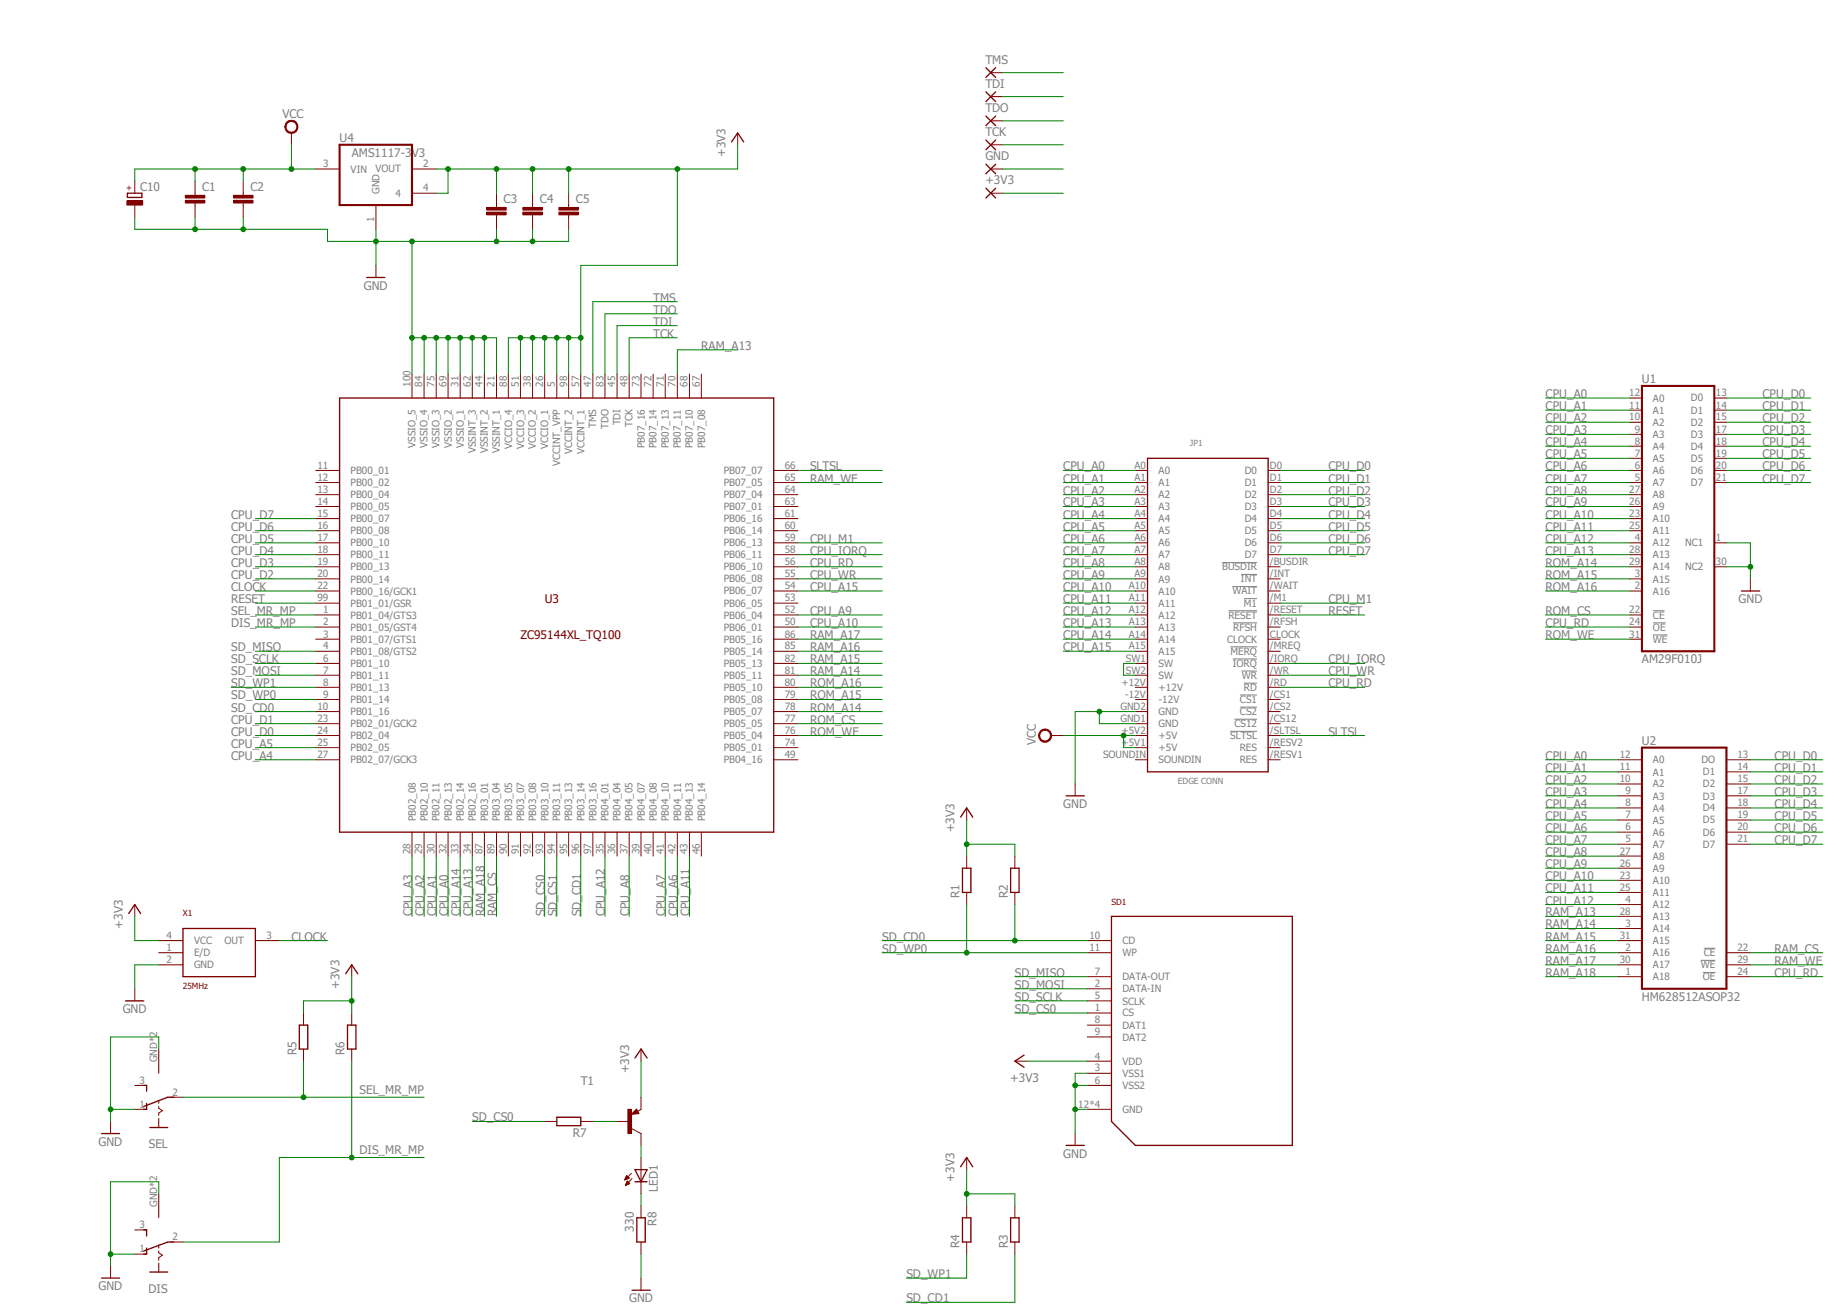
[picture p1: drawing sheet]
<svg xmlns="http://www.w3.org/2000/svg" width="297mm" height="210mm" viewBox="0 0 297 210" stroke-linecap="round" stroke-linejoin="round" font-family="sans-serif">
<defs><g id="words">
<g font-size="1.9" fill="#808080">
<text x="158.5" y="10.2">TMS</text>
<text x="158.5" y="14.1">TDI</text>
<text x="158.5" y="18">TDO</text>
<text x="45.4" y="18.9">VCC</text>
<text x="54.6" y="22.8">U4</text>
<text x="158.5" y="21.9">TCK</text>
<text x="56.6" y="25.2">AMS1117-3V3</text>
<text x="116.7" y="25.2" transform="rotate(-90 116.7 25.2)">+3V3</text>
<text x="158.5" y="25.8">GND</text>
<text x="158.5" y="29.6">+3V3</text>
<text x="22.5" y="30.7">C10</text>
<text x="32.5" y="30.8">C1</text>
<text x="40.3" y="30.8">C2</text>
<text x="81" y="32.7">C3</text>
<text x="86.8" y="32.7">C4</text>
<text x="92.6" y="32.7">C5</text>
<text x="58.5" y="46.6">GND</text>
<text x="105" y="48.5">TMS</text>
<text x="105" y="52.4">TDI</text>
<text x="105" y="50.5">TDO</text>
<text x="105" y="54.3">TCK</text>
<text x="112.8" y="56.3">RAM_A13</text>
<text x="248.5" y="64">CPU_A0</text>
<text x="248.5" y="66">CPU_A1</text>
<text x="264" y="61.6">U1</text>
<text x="283.4" y="64">CPU_D0</text>
<text x="283.4" y="66">CPU_D1</text>
<text x="248.5" y="71.8">CPU_A4</text>
<text x="248.5" y="69.8">CPU_A3</text>
<text x="248.5" y="67.9">CPU_A2</text>
<text x="283.4" y="71.8">CPU_D4</text>
<text x="283.4" y="69.8">CPU_D3</text>
<text x="283.4" y="67.9">CPU_D2</text>
<text x="130.3" y="75.6">SLTSL</text>
<text x="130.3" y="77.6">RAM_WE</text>
<text x="171" y="75.6">CPU_A0</text>
<text x="171" y="77.6">CPU_A1</text>
<text x="213.6" y="75.6">CPU_D0</text>
<text x="213.6" y="77.6">CPU_D1</text>
<text x="248.5" y="73.7">CPU_A5</text>
<text x="248.5" y="75.6">CPU_A6</text>
<text x="248.5" y="77.6">CPU_A7</text>
<text x="283.4" y="77.6">CPU_D7</text>
<text x="283.4" y="75.6">CPU_D6</text>
<text x="283.4" y="73.7">CPU_D5</text>
<text x="37.2" y="83.4">CPU_D7</text>
<text x="171" y="83.4">CPU_A4</text>
<text x="171" y="81.4">CPU_A3</text>
<text x="171" y="79.5">CPU_A2</text>
<text x="213.6" y="83.4">CPU_D4</text>
<text x="213.6" y="81.4">CPU_D3</text>
<text x="213.6" y="79.5">CPU_D2</text>
<text x="248.5" y="79.5">CPU_A8</text>
<text x="248.5" y="81.4">CPU_A9</text>
<text x="248.5" y="83.4">CPU_A10</text>
<text x="37.2" y="85.3">CPU_D6</text>
<text x="37.2" y="87.3">CPU_D5</text>
<text x="37.2" y="89.2">CPU_D4</text>
<text x="130.3" y="87.3">CPU_M1</text>
<text x="130.3" y="89.2">CPU_IORQ</text>
<text x="171" y="85.3">CPU_A5</text>
<text x="171" y="87.3">CPU_A6</text>
<text x="171" y="89.2">CPU_A7</text>
<text x="213.6" y="89.2">CPU_D7</text>
<text x="213.6" y="87.3">CPU_D6</text>
<text x="213.6" y="85.3">CPU_D5</text>
<text x="248.5" y="89.2">CPU_A13</text>
<text x="248.5" y="87.3">CPU_A12</text>
<text x="248.5" y="85.3">CPU_A11</text>
<text x="37.2" y="95">CLOCK</text>
<text x="37.2" y="91.1">CPU_D3</text>
<text x="37.2" y="93.1">CPU_D2</text>
<text x="130.3" y="95">CPU_A15</text>
<text x="130.3" y="93.1">CPU_WR</text>
<text x="130.3" y="91.1">CPU_RD</text>
<text x="171" y="91.1">CPU_A8</text>
<text x="171" y="93.1">CPU_A9</text>
<text x="171" y="95">CPU_A10</text>
<text x="248.5" y="91.1">ROM_A14</text>
<text x="248.5" y="93.1">ROM_A15</text>
<text x="248.5" y="95">ROM_A16</text>
<text x="37.2" y="100.8">DIS_MR_MP</text>
<text x="37.2" y="97">RESET</text>
<text x="37.2" y="98.9">SEL_MR_MP</text>
<text x="130.3" y="98.9">CPU_A9</text>
<text x="130.3" y="100.8">CPU_A10</text>
<text x="171" y="100.8">CPU_A13</text>
<text x="171" y="98.9">CPU_A12</text>
<text x="171" y="97">CPU_A11</text>
<text x="213.6" y="98.9">RESET</text>
<text x="213.6" y="97">CPU_M1</text>
<text x="248.5" y="98.9">ROM_CS</text>
<text x="248.5" y="100.8">CPU_RD</text>
<text x="279.6" y="97">GND</text>
<text x="37.2" y="104.7">SD_MISO</text>
<text x="37.2" y="106.7">SD_SCLK</text>
<text x="130.3" y="106.7">RAM_A15</text>
<text x="130.3" y="104.7">RAM_A16</text>
<text x="130.3" y="102.8">RAM_A17</text>
<text x="171" y="102.8">CPU_A14</text>
<text x="171" y="104.7">CPU_A15</text>
<text x="213.6" y="106.7">CPU_IORQ</text>
<text x="248.5" y="102.8">ROM_WE</text>
<text x="264" y="106.7">AM29F010J</text>
<text x="37.2" y="112.5">SD_WP0</text>
<text x="37.2" y="108.6">SD_MOSI</text>
<text x="37.2" y="110.5">SD_WP1</text>
<text x="130.3" y="112.5">ROM_A15</text>
<text x="130.3" y="110.5">ROM_A16</text>
<text x="130.3" y="108.6">RAM_A14</text>
<text x="213.6" y="108.6">CPU_WR</text>
<text x="213.6" y="110.5">CPU_RD</text>
<text x="37.2" y="118.3">CPU_D0</text>
<text x="37.2" y="116.4">CPU_D1</text>
<text x="37.2" y="114.4">SD_CD0</text>
<text x="130.3" y="118.3">ROM_WE</text>
<text x="130.3" y="116.4">ROM_CS</text>
<text x="130.3" y="114.4">ROM_A14</text>
<text x="166.6" y="119.8" transform="rotate(-90 166.6 119.8)">VCC</text>
<text x="213.6" y="118.3">SLTSL</text>
<text x="264" y="119.8">U2</text>
<text x="37.2" y="122.2">CPU_A4</text>
<text x="37.2" y="120.2">CPU_A5</text>
<text x="248.5" y="122.2">CPU_A0</text>
<text x="248.5" y="124.1">CPU_A1</text>
<text x="285.4" y="122.2">CPU_D0</text>
<text x="285.4" y="124.1">CPU_D1</text>
<text x="171" y="129.9">GND</text>
<text x="248.5" y="129.9">CPU_A4</text>
<text x="248.5" y="131.9">CPU_A5</text>
<text x="248.5" y="128">CPU_A3</text>
<text x="248.5" y="126.1">CPU_A2</text>
<text x="285.4" y="131.9">CPU_D5</text>
<text x="285.4" y="129.9">CPU_D4</text>
<text x="285.4" y="128">CPU_D3</text>
<text x="285.4" y="126.1">CPU_D2</text>
<text x="153.5" y="133.8" transform="rotate(-90 153.5 133.8)">+3V3</text>
<text x="248.5" y="137.7">CPU_A8</text>
<text x="248.5" y="133.8">CPU_A6</text>
<text x="248.5" y="135.8">CPU_A7</text>
<text x="285.4" y="135.8">CPU_D7</text>
<text x="285.4" y="133.8">CPU_D6</text>
<text x="248.5" y="143.5">CPU_A11</text>
<text x="248.5" y="139.6">CPU_A9</text>
<text x="248.5" y="141.6">CPU_A10</text>
<text x="19.7" y="149.3" transform="rotate(-90 19.7 149.3)">+3V3</text>
<text x="66.3" y="147.4" transform="rotate(-90 66.3 147.4)">CPU_A3</text>
<text x="68.2" y="147.4" transform="rotate(-90 68.2 147.4)">CPU_A2</text>
<text x="70.1" y="147.4" transform="rotate(-90 70.1 147.4)">CPU_A1</text>
<text x="72.1" y="147.4" transform="rotate(-90 72.1 147.4)">CPU_A0</text>
<text x="74" y="147.4" transform="rotate(-90 74 147.4)">CPU_A14</text>
<text x="75.9" y="147.4" transform="rotate(-90 75.9 147.4)">CPU_A13</text>
<text x="77.9" y="147.4" transform="rotate(-90 77.9 147.4)">RAM_A18</text>
<text x="79.8" y="147.4" transform="rotate(-90 79.8 147.4)">RAM_CS</text>
<text x="87.6" y="147.4" transform="rotate(-90 87.6 147.4)">SD_CS0</text>
<text x="89.5" y="147.4" transform="rotate(-90 89.5 147.4)">SD_CS1</text>
<text x="93.4" y="147.4" transform="rotate(-90 93.4 147.4)">SD_CD1</text>
<text x="97.3" y="147.4" transform="rotate(-90 97.3 147.4)">CPU_A12</text>
<text x="101.2" y="147.4" transform="rotate(-90 101.2 147.4)">CPU_A8</text>
<text x="107" y="147.4" transform="rotate(-90 107 147.4)">CPU_A7</text>
<text x="108.9" y="147.4" transform="rotate(-90 108.9 147.4)">CPU_A6</text>
<text x="110.9" y="147.4" transform="rotate(-90 110.9 147.4)">CPU_A11</text>
<text x="154.3" y="144.5" transform="rotate(-90 154.3 144.5)">R1</text>
<text x="162.1" y="144.5" transform="rotate(-90 162.1 144.5)">R2</text>
<text x="248.5" y="147.4">RAM_A13</text>
<text x="248.5" y="145.5">CPU_A12</text>
<text x="248.5" y="149.3">RAM_A14</text>
<text x="46.9" y="151.3">CLOCK</text>
<text x="141.9" y="151.3">SD_CD0</text>
<text x="141.9" y="153.2">SD_WP0</text>
<text x="248.5" y="151.3">RAM_A15</text>
<text x="248.5" y="153.2">RAM_A16</text>
<text x="248.5" y="155.2">RAM_A17</text>
<text x="285.4" y="153.2">RAM_CS</text>
<text x="285.4" y="155.2">RAM_WE</text>
<text x="54.6" y="159" transform="rotate(-90 54.6 159)">+3V3</text>
<text x="163.2" y="159">SD_MOSI</text>
<text x="163.2" y="157.1">SD_MISO</text>
<text x="163.2" y="161">SD_SCLK</text>
<text x="248.5" y="157.1">RAM_A18</text>
<text x="264" y="161">HM628512ASOP32</text>
<text x="285.4" y="157.1">CPU_RD</text>
<text x="19.7" y="162.9">GND</text>
<text x="163.2" y="162.9">SD_CS0</text>
<text x="47.7" y="169.7" transform="rotate(-90 47.7 169.7)">R5</text>
<text x="55.4" y="169.7" transform="rotate(-90 55.4 169.7)">R6</text>
<text x="101.2" y="172.6" transform="rotate(-90 101.2 172.6)">+3V3</text>
<text x="162.4" y="173.9">+3V3</text>
<text x="57.8" y="175.9">SEL_MR_MP</text>
<text x="93.4" y="174.5">T1</text>
<text x="15.8" y="184.2">GND</text>
<text x="23.9" y="184.6">SEL</text>
<text x="57.8" y="185.6">DIS_MR_MP</text>
<text x="75.9" y="180.3">SD_CS0</text>
<text x="92.1" y="182.8">R7</text>
<text x="105.8" y="191.6" transform="rotate(-90 105.8 191.6)">LED1</text>
<text x="153.5" y="190" transform="rotate(-90 153.5 190)">+3V3</text>
<text x="171" y="186.1">GND</text>
<text x="105.6" y="197.1" transform="rotate(-90 105.6 197.1)">R8</text>
<text x="101.9" y="198" transform="rotate(-90 101.9 198)">330</text>
<text x="154.3" y="200.7" transform="rotate(-90 154.3 200.7)">R4</text>
<text x="162.1" y="200.7" transform="rotate(-90 162.1 200.7)">R3</text>
<text x="15.8" y="207.5">GND</text>
<text x="23.9" y="207.9">DIS</text>
<text x="101.2" y="209.4">GND</text>
<text x="145.8" y="209.4">SD_CD1</text>
<text x="145.8" y="205.5">SD_WP1</text>
</g>
<g font-size="1.9" fill="#800000">
<text x="87.6" y="97">U3</text>
<text x="83.7" y="102.8">ZC95144XL_TQ100</text>
</g>
<g font-size="1.6" fill="#808080">
<text x="51.9" y="26.9">3</text>
<text x="56.4" y="27.8">VIN</text>
<text x="60.4" y="27.7">VOUT</text>
<text x="68" y="26.9">2</text>
<text x="60.2" y="35.7" transform="rotate(-90 60.2 35.7)">1</text>
<text x="61" y="31.2" transform="rotate(-90 61 31.2)">GND</text>
<text x="63.6" y="31.6">4</text>
<text x="68" y="30.8">4</text>
<text x="66" y="62.2" transform="rotate(-90 66 62.2)">100</text>
<text x="67.9" y="62.2" transform="rotate(-90 67.9 62.2)">84</text>
<text x="69.9" y="62.2" transform="rotate(-90 69.9 62.2)">75</text>
<text x="71.8" y="62.2" transform="rotate(-90 71.8 62.2)">69</text>
<text x="73.7" y="62.2" transform="rotate(-90 73.7 62.2)">31</text>
<text x="75.7" y="62.2" transform="rotate(-90 75.7 62.2)">62</text>
<text x="77.6" y="62.2" transform="rotate(-90 77.6 62.2)">44</text>
<text x="79.5" y="62.2" transform="rotate(-90 79.5 62.2)">21</text>
<text x="81.5" y="62.2" transform="rotate(-90 81.5 62.2)">88</text>
<text x="83.4" y="62.2" transform="rotate(-90 83.4 62.2)">51</text>
<text x="85.4" y="62.2" transform="rotate(-90 85.4 62.2)">38</text>
<text x="87.3" y="62.2" transform="rotate(-90 87.3 62.2)">26</text>
<text x="89.2" y="62.2" transform="rotate(-90 89.2 62.2)">5</text>
<text x="91.2" y="62.2" transform="rotate(-90 91.2 62.2)">98</text>
<text x="93.1" y="62.2" transform="rotate(-90 93.1 62.2)">57</text>
<text x="95.1" y="62.2" transform="rotate(-90 95.1 62.2)">47</text>
<text x="97" y="62.2" transform="rotate(-90 97 62.2)">83</text>
<text x="98.9" y="62.2" transform="rotate(-90 98.9 62.2)">45</text>
<text x="100.9" y="62.2" transform="rotate(-90 100.9 62.2)">48</text>
<text x="102.8" y="62.2" transform="rotate(-90 102.8 62.2)">73</text>
<text x="104.8" y="62.2" transform="rotate(-90 104.8 62.2)">72</text>
<text x="106.7" y="62.2" transform="rotate(-90 106.7 62.2)">71</text>
<text x="108.6" y="62.2" transform="rotate(-90 108.6 62.2)">70</text>
<text x="110.6" y="62.2" transform="rotate(-90 110.6 62.2)">68</text>
<text x="112.5" y="62.2" transform="rotate(-90 112.5 62.2)">67</text>
<text x="262" y="65.7">11</text>
<text x="262" y="63.8">12</text>
<text x="265.8" y="64.6">A0</text>
<text x="271.9" y="64.6">D0</text>
<text x="275.9" y="63.8">13</text>
<text x="275.9" y="65.7">14</text>
<text x="95.9" y="68.8" transform="rotate(-90 95.9 68.8)">TMS</text>
<text x="97.8" y="69" transform="rotate(-90 97.8 69)">TDO</text>
<text x="99.8" y="68.4" transform="rotate(-90 99.8 68.4)">TDI</text>
<text x="101.7" y="68.6" transform="rotate(-90 101.7 68.6)">TCK</text>
<text x="262" y="67.6">10</text>
<text x="262.9" y="71.5">8</text>
<text x="262.9" y="69.6">9</text>
<text x="265.8" y="70.4">A3</text>
<text x="265.8" y="68.5">A2</text>
<text x="265.8" y="66.5">A1</text>
<text x="271.9" y="66.5">D1</text>
<text x="271.9" y="68.5">D2</text>
<text x="271.9" y="70.4">D3</text>
<text x="275.9" y="67.6">15</text>
<text x="275.9" y="69.6">17</text>
<text x="275.9" y="71.5">18</text>
<text x="51.1" y="75.4">11</text>
<text x="51.1" y="77.3">12</text>
<text x="56.4" y="76.2">PB00_01</text>
<text x="66.8" y="72.1" transform="rotate(-90 66.8 72.1)">VSSIO_5</text>
<text x="68.8" y="72.1" transform="rotate(-90 68.8 72.1)">VSSIO_4</text>
<text x="70.7" y="72.1" transform="rotate(-90 70.7 72.1)">VSSIO_3</text>
<text x="72.6" y="72.1" transform="rotate(-90 72.6 72.1)">VSSIO_2</text>
<text x="74.6" y="72.1" transform="rotate(-90 74.6 72.1)">VSSIO_1</text>
<text x="76.5" y="72.9" transform="rotate(-90 76.5 72.9)">VSSINT_3</text>
<text x="78.4" y="72.9" transform="rotate(-90 78.4 72.9)">VSSINT_2</text>
<text x="80.4" y="72.9" transform="rotate(-90 80.4 72.9)">VSSINT_1</text>
<text x="82.3" y="72.2" transform="rotate(-90 82.3 72.2)">VCCIO_4</text>
<text x="84.3" y="72.2" transform="rotate(-90 84.3 72.2)">VCCIO_3</text>
<text x="86.2" y="72.2" transform="rotate(-90 86.2 72.2)">VCCIO_2</text>
<text x="88.1" y="72.2" transform="rotate(-90 88.1 72.2)">VCCIO_1</text>
<text x="90.1" y="74.9" transform="rotate(-90 90.1 74.9)">VCCINT_VPP</text>
<text x="92" y="73.1" transform="rotate(-90 92 73.1)">VCCINT_2</text>
<text x="94" y="73.1" transform="rotate(-90 94 73.1)">VCCINT_1</text>
<text x="103.7" y="72.1" transform="rotate(-90 103.7 72.1)">PB07_16</text>
<text x="105.6" y="72.1" transform="rotate(-90 105.6 72.1)">PB07_14</text>
<text x="107.5" y="72.1" transform="rotate(-90 107.5 72.1)">PB07_13</text>
<text x="109.5" y="72.1" transform="rotate(-90 109.5 72.1)">PB07_11</text>
<text x="111.4" y="72.1" transform="rotate(-90 111.4 72.1)">PB07_10</text>
<text x="113.4" y="72.1" transform="rotate(-90 113.4 72.1)">PB07_08</text>
<text x="116.4" y="76.2">PB07_07</text>
<text x="126.2" y="77.3">65</text>
<text x="126.2" y="75.4">66</text>
<text x="182.4" y="77.3">A1</text>
<text x="182.4" y="75.4">A0</text>
<text x="186.3" y="76.2">A0</text>
<text x="200.2" y="76.2">D0</text>
<text x="204.2" y="77.3">D1</text>
<text x="204.2" y="75.4">D0</text>
<text x="262.9" y="77.3">5</text>
<text x="262.9" y="75.4">6</text>
<text x="262.9" y="73.4">7</text>
<text x="265.8" y="76.2">A6</text>
<text x="265.8" y="74.3">A5</text>
<text x="265.8" y="72.3">A4</text>
<text x="271.9" y="72.3">D4</text>
<text x="271.9" y="74.3">D5</text>
<text x="271.9" y="76.2">D6</text>
<text x="275.9" y="73.4">19</text>
<text x="275.9" y="75.4">20</text>
<text x="275.9" y="77.3">21</text>
<text x="51.1" y="79.2">13</text>
<text x="51.1" y="81.2">14</text>
<text x="51.1" y="83.1">15</text>
<text x="56.4" y="78.1">PB00_02</text>
<text x="56.4" y="80.1">PB00_04</text>
<text x="56.4" y="82">PB00_05</text>
<text x="56.4" y="84">PB00_07</text>
<text x="116.4" y="83.9">PB06_16</text>
<text x="116.4" y="82">PB07_01</text>
<text x="116.4" y="80.1">PB07_04</text>
<text x="116.4" y="78.1">PB07_05</text>
<text x="126.2" y="83.1">61</text>
<text x="126.2" y="81.2">63</text>
<text x="126.2" y="79.2">64</text>
<text x="182.4" y="81.2">A3</text>
<text x="182.4" y="79.2">A2</text>
<text x="182.4" y="83.1">A4</text>
<text x="186.3" y="78.1">A1</text>
<text x="186.3" y="82">A3</text>
<text x="186.3" y="80.1">A2</text>
<text x="186.3" y="84">A4</text>
<text x="200.2" y="78.1">D1</text>
<text x="200.2" y="82">D3</text>
<text x="200.2" y="80.1">D2</text>
<text x="200.2" y="83.9">D4</text>
<text x="204.2" y="81.2">D3</text>
<text x="204.2" y="79.2">D2</text>
<text x="204.2" y="83.1">D4</text>
<text x="262" y="83.1">23</text>
<text x="262" y="81.2">26</text>
<text x="262" y="79.2">27</text>
<text x="265.8" y="78.1">A7</text>
<text x="265.8" y="84">A10</text>
<text x="265.8" y="82">A9</text>
<text x="265.8" y="80.1">A8</text>
<text x="271.9" y="78.1">D7</text>
<text x="51.1" y="85.1">16</text>
<text x="51.1" y="87">17</text>
<text x="51.1" y="88.9">18</text>
<text x="56.4" y="85.9">PB00_08</text>
<text x="56.4" y="87.8">PB00_10</text>
<text x="56.4" y="89.8">PB00_11</text>
<text x="116.4" y="89.8">PB06_11</text>
<text x="116.4" y="87.8">PB06_13</text>
<text x="116.4" y="85.9">PB06_14</text>
<text x="126.2" y="88.9">58</text>
<text x="126.2" y="87">59</text>
<text x="126.2" y="85.1">60</text>
<text x="182.4" y="88.9">A7</text>
<text x="182.4" y="87">A6</text>
<text x="182.4" y="85.1">A5</text>
<text x="186.3" y="89.8">A7</text>
<text x="186.3" y="87.8">A6</text>
<text x="186.3" y="85.9">A5</text>
<text x="200.2" y="85.9">D5</text>
<text x="200.2" y="89.8">D7</text>
<text x="200.2" y="87.8">D6</text>
<text x="204.2" y="85.1">D5</text>
<text x="204.2" y="88.9">D7</text>
<text x="204.2" y="87">D6</text>
<text x="262" y="85.1">25</text>
<text x="262" y="88.9">28</text>
<text x="262.9" y="87">4</text>
<text x="265.8" y="87.8">A12</text>
<text x="265.8" y="85.9">A11</text>
<text x="265.8" y="89.8">A13</text>
<text x="271" y="87.8">NC1</text>
<text x="275.9" y="87">1</text>
<text x="51.1" y="90.9">19</text>
<text x="51.1" y="92.8">20</text>
<text x="51.1" y="94.8">22</text>
<text x="56.4" y="91.7">PB00_13</text>
<text x="56.4" y="93.7">PB00_14</text>
<text x="56.4" y="95.6">PB00_16/GCK1</text>
<text x="116.4" y="95.6">PB06_07</text>
<text x="116.4" y="93.6">PB06_08</text>
<text x="116.4" y="91.7">PB06_10</text>
<text x="126.2" y="94.8">54</text>
<text x="126.2" y="92.8">55</text>
<text x="126.2" y="90.9">56</text>
<text x="181.5" y="94.8">A10</text>
<text x="182.4" y="92.8">A9</text>
<text x="182.4" y="90.9">A8</text>
<text x="186.3" y="93.7">A9</text>
<text x="186.3" y="95.6">A10</text>
<text x="186.3" y="91.7">A8</text>
<text x="196.6" y="91.7">BUSDIR</text>
<text x="198.2" y="95.6">WAIT</text>
<text x="199.6" y="93.6">INT</text>
<text x="204.2" y="94.8">/WAIT</text>
<text x="204.2" y="92.8">/INT</text>
<text x="204.2" y="90.9">/BUSDIR</text>
<text x="262" y="90.9">29</text>
<text x="262.9" y="92.8">3</text>
<text x="262.9" y="94.8">2</text>
<text x="265.8" y="91.7">A14</text>
<text x="265.8" y="93.7">A15</text>
<text x="265.8" y="95.6">A16</text>
<text x="271" y="91.7">NC2</text>
<text x="275.9" y="90.9">30</text>
<text x="51.1" y="96.7">99</text>
<text x="51.9" y="98.6">1</text>
<text x="51.9" y="100.6">2</text>
<text x="56.4" y="97.5">PB01_01/GSR</text>
<text x="56.4" y="99.5">PB01_04/GTS3</text>
<text x="56.4" y="101.4">PB01_05/GST4</text>
<text x="116.4" y="101.4">PB06_01</text>
<text x="116.4" y="99.5">PB06_04</text>
<text x="116.4" y="97.5">PB06_05</text>
<text x="126.2" y="100.6">50</text>
<text x="126.2" y="98.6">52</text>
<text x="126.2" y="96.7">53</text>
<text x="181.5" y="96.7">A11</text>
<text x="181.5" y="98.6">A12</text>
<text x="181.5" y="100.6">A13</text>
<text x="186.3" y="97.5">A11</text>
<text x="186.3" y="99.5">A12</text>
<text x="186.3" y="101.4">A13</text>
<text x="197.5" y="99.5">RESET</text>
<text x="198.3" y="101.4">RFSH</text>
<text x="200" y="97.5">M1</text>
<text x="204.2" y="100.6">/RFSH</text>
<text x="204.2" y="96.7">/M1</text>
<text x="204.2" y="98.6">/RESET</text>
<text x="262" y="98.6">22</text>
<text x="262" y="100.6">24</text>
<text x="265.8" y="99.5">CE</text>
<text x="265.8" y="101.4">OE</text>
<text x="51.9" y="102.5">3</text>
<text x="51.9" y="104.4">4</text>
<text x="51.9" y="106.4">6</text>
<text x="56.4" y="103.4">PB01_07/GTS1</text>
<text x="56.4" y="105.3">PB01_08/GTS2</text>
<text x="56.4" y="107.2">PB01_10</text>
<text x="116.4" y="107.2">PB05_13</text>
<text x="116.4" y="105.3">PB05_14</text>
<text x="116.4" y="103.3">PB05_16</text>
<text x="126.2" y="106.4">82</text>
<text x="126.2" y="104.4">85</text>
<text x="126.2" y="102.5">86</text>
<text x="181.1" y="106.4">SW1</text>
<text x="181.5" y="104.4">A15</text>
<text x="181.5" y="102.5">A14</text>
<text x="186.3" y="105.3">A15</text>
<text x="186.3" y="103.4">A14</text>
<text x="186.3" y="107.2">SW</text>
<text x="197.3" y="103.3">CLOCK</text>
<text x="197.9" y="105.3">MERQ</text>
<text x="198.2" y="107.2">IORQ</text>
<text x="204.2" y="106.4">/IORQ</text>
<text x="204.2" y="104.4">/MREQ</text>
<text x="204.2" y="102.5">CLOCK</text>
<text x="262" y="102.5">31</text>
<text x="265.8" y="103.4">WE</text>
<text x="51.9" y="108.3">7</text>
<text x="51.9" y="110.3">8</text>
<text x="51.9" y="112.2">9</text>
<text x="56.4" y="109.2">PB01_11</text>
<text x="56.4" y="111.1">PB01_13</text>
<text x="56.4" y="113.1">PB01_14</text>
<text x="116.4" y="113">PB05_08</text>
<text x="116.4" y="111.1">PB05_10</text>
<text x="116.4" y="109.2">PB05_11</text>
<text x="126.2" y="112.2">79</text>
<text x="126.2" y="110.3">80</text>
<text x="126.2" y="108.3">81</text>
<text x="180.3" y="110.3">+12V</text>
<text x="180.9" y="112.2">-12V</text>
<text x="181.1" y="108.3">SW2</text>
<text x="186.3" y="109.2">SW</text>
<text x="186.3" y="111.1">+12V</text>
<text x="186.3" y="113.1">-12V</text>
<text x="199.4" y="113">CS1</text>
<text x="199.7" y="109.2">WR</text>
<text x="200" y="111.1">RD</text>
<text x="204.2" y="112.2">/CS1</text>
<text x="204.2" y="108.3">/WR</text>
<text x="204.2" y="110.3">/RD</text>
<text x="51.1" y="114.1">10</text>
<text x="51.1" y="116.1">23</text>
<text x="51.1" y="118">24</text>
<text x="51.1" y="120">25</text>
<text x="56.4" y="115">PB01_16</text>
<text x="56.4" y="116.9">PB02_01/GCK2</text>
<text x="56.4" y="118.9">PB02_04</text>
<text x="116.4" y="118.9">PB05_04</text>
<text x="116.4" y="116.9">PB05_05</text>
<text x="116.4" y="115">PB05_07</text>
<text x="126.2" y="120">74</text>
<text x="126.2" y="118">76</text>
<text x="126.2" y="116.1">77</text>
<text x="126.2" y="114.1">78</text>
<text x="180.2" y="114.1">GND2</text>
<text x="180.2" y="116.1">GND1</text>
<text x="180.3" y="118">+5V2</text>
<text x="180.3" y="120">+5V1</text>
<text x="186.3" y="115">GND</text>
<text x="186.3" y="116.9">GND</text>
<text x="186.3" y="118.9">+5V</text>
<text x="197.8" y="118.9">SLTSL</text>
<text x="198.5" y="116.9">CS12</text>
<text x="199.4" y="115">CS2</text>
<text x="204.2" y="114.1">/CS2</text>
<text x="204.2" y="116.1">/CS12</text>
<text x="204.2" y="118">/SLTSL</text>
<text x="204.2" y="120">/RESV2</text>
<text x="51.1" y="121.9">27</text>
<text x="56.4" y="120.8">PB02_05</text>
<text x="56.4" y="122.8">PB02_07/GCK3</text>
<text x="116.4" y="122.7">PB04_16</text>
<text x="116.4" y="120.8">PB05_01</text>
<text x="126.2" y="121.9">49</text>
<text x="177.4" y="121.9">SOUNDIN</text>
<text x="186.3" y="120.8">+5V</text>
<text x="186.3" y="122.8">SOUNDIN</text>
<text x="199.3" y="120.8">RES</text>
<text x="199.3" y="122.7">RES</text>
<text x="204.2" y="121.9">/RESV1</text>
<text x="260.5" y="121.9">12</text>
<text x="260.5" y="123.8">11</text>
<text x="260.5" y="125.8">10</text>
<text x="265.8" y="122.8">A0</text>
<text x="265.8" y="124.7">A1</text>
<text x="273.6" y="122.7">DO</text>
<text x="273.9" y="124.7">D1</text>
<text x="279.4" y="121.9">13</text>
<text x="279.4" y="123.8">14</text>
<text x="279.4" y="125.8">15</text>
<text x="261.4" y="127.7">9</text>
<text x="261.4" y="129.7">8</text>
<text x="261.4" y="131.6">7</text>
<text x="265.8" y="126.6">A2</text>
<text x="265.8" y="128.6">A3</text>
<text x="265.8" y="130.5">A4</text>
<text x="273.9" y="126.6">D2</text>
<text x="273.9" y="128.6">D3</text>
<text x="273.9" y="130.5">D4</text>
<text x="279.4" y="127.7">17</text>
<text x="279.4" y="129.7">18</text>
<text x="279.4" y="131.6">19</text>
<text x="66" y="137.4" transform="rotate(-90 66 137.4)">28</text>
<text x="66.8" y="132" transform="rotate(-90 66.8 132)">PB02_08</text>
<text x="67.9" y="137.4" transform="rotate(-90 67.9 137.4)">29</text>
<text x="68.8" y="132" transform="rotate(-90 68.8 132)">PB02_10</text>
<text x="69.9" y="137.4" transform="rotate(-90 69.9 137.4)">30</text>
<text x="70.7" y="132" transform="rotate(-90 70.7 132)">PB02_11</text>
<text x="71.8" y="137.4" transform="rotate(-90 71.8 137.4)">32</text>
<text x="72.6" y="132" transform="rotate(-90 72.6 132)">PB02_13</text>
<text x="73.7" y="137.4" transform="rotate(-90 73.7 137.4)">33</text>
<text x="74.6" y="132" transform="rotate(-90 74.6 132)">PB02_14</text>
<text x="75.7" y="137.4" transform="rotate(-90 75.7 137.4)">34</text>
<text x="76.5" y="132" transform="rotate(-90 76.5 132)">PB02_16</text>
<text x="77.6" y="137.4" transform="rotate(-90 77.6 137.4)">87</text>
<text x="78.5" y="132" transform="rotate(-90 78.5 132)">PB03_01</text>
<text x="79.5" y="137.4" transform="rotate(-90 79.5 137.4)">89</text>
<text x="80.4" y="132" transform="rotate(-90 80.4 132)">PB03_04</text>
<text x="81.5" y="137.4" transform="rotate(-90 81.5 137.4)">90</text>
<text x="82.3" y="132" transform="rotate(-90 82.3 132)">PB03_05</text>
<text x="83.4" y="137.4" transform="rotate(-90 83.4 137.4)">91</text>
<text x="84.3" y="132" transform="rotate(-90 84.3 132)">PB03_07</text>
<text x="85.4" y="137.4" transform="rotate(-90 85.4 137.4)">92</text>
<text x="86.2" y="132" transform="rotate(-90 86.2 132)">PB03_08</text>
<text x="87.3" y="137.4" transform="rotate(-90 87.3 137.4)">93</text>
<text x="88.2" y="132" transform="rotate(-90 88.2 132)">PB03_10</text>
<text x="89.2" y="137.4" transform="rotate(-90 89.2 137.4)">94</text>
<text x="90.1" y="132" transform="rotate(-90 90.1 132)">PB03_11</text>
<text x="91.2" y="137.4" transform="rotate(-90 91.2 137.4)">95</text>
<text x="92" y="132" transform="rotate(-90 92 132)">PB03_13</text>
<text x="93.1" y="137.4" transform="rotate(-90 93.1 137.4)">96</text>
<text x="94" y="132" transform="rotate(-90 94 132)">PB03_14</text>
<text x="95.1" y="137.4" transform="rotate(-90 95.1 137.4)">97</text>
<text x="95.9" y="132" transform="rotate(-90 95.9 132)">PB03_16</text>
<text x="97" y="137.4" transform="rotate(-90 97 137.4)">35</text>
<text x="97.9" y="132" transform="rotate(-90 97.9 132)">PB04_01</text>
<text x="98.9" y="137.4" transform="rotate(-90 98.9 137.4)">36</text>
<text x="99.8" y="132" transform="rotate(-90 99.8 132)">PB04_04</text>
<text x="100.9" y="137.4" transform="rotate(-90 100.9 137.4)">37</text>
<text x="101.7" y="132" transform="rotate(-90 101.7 132)">PB04_05</text>
<text x="102.8" y="137.4" transform="rotate(-90 102.8 137.4)">39</text>
<text x="103.7" y="132" transform="rotate(-90 103.7 132)">PB04_07</text>
<text x="104.8" y="137.4" transform="rotate(-90 104.8 137.4)">40</text>
<text x="105.6" y="132" transform="rotate(-90 105.6 132)">PB04_08</text>
<text x="106.7" y="137.4" transform="rotate(-90 106.7 137.4)">41</text>
<text x="107.6" y="132" transform="rotate(-90 107.6 132)">PB04_10</text>
<text x="108.6" y="137.4" transform="rotate(-90 108.6 137.4)">42</text>
<text x="109.5" y="132" transform="rotate(-90 109.5 132)">PB04_11</text>
<text x="110.6" y="137.4" transform="rotate(-90 110.6 137.4)">43</text>
<text x="111.4" y="132" transform="rotate(-90 111.4 132)">PB04_13</text>
<text x="112.5" y="137.4" transform="rotate(-90 112.5 137.4)">46</text>
<text x="113.4" y="132" transform="rotate(-90 113.4 132)">PB04_14</text>
<text x="260.5" y="137.4">27</text>
<text x="261.4" y="133.5">6</text>
<text x="261.4" y="135.5">5</text>
<text x="265.8" y="132.5">A5</text>
<text x="265.8" y="134.4">A6</text>
<text x="265.8" y="136.3">A7</text>
<text x="273.9" y="132.4">D5</text>
<text x="273.9" y="134.4">D6</text>
<text x="273.9" y="136.3">D7</text>
<text x="279.4" y="133.5">20</text>
<text x="279.4" y="135.5">21</text>
<text x="260.5" y="139.4">26</text>
<text x="260.5" y="141.3">23</text>
<text x="260.5" y="143.2">25</text>
<text x="265.8" y="138.3">A8</text>
<text x="265.8" y="140.2">A9</text>
<text x="265.8" y="142.2">A10</text>
<text x="260.5" y="147.1">28</text>
<text x="261.4" y="145.2">4</text>
<text x="261.4" y="149.1">3</text>
<text x="265.8" y="144.1">A11</text>
<text x="265.8" y="146">A12</text>
<text x="265.8" y="148">A13</text>
<text x="265.8" y="149.9">A14</text>
<text x="26.8" y="152.9">1</text>
<text x="26.8" y="154.9">2</text>
<text x="26.8" y="151">4</text>
<text x="31.2" y="153.8">E/D</text>
<text x="31.2" y="155.7">GND</text>
<text x="31.2" y="151.8">VCC</text>
<text x="36.1" y="151.8">OUT</text>
<text x="42.8" y="151">3</text>
<text x="175.2" y="151">10</text>
<text x="175.2" y="152.9">11</text>
<text x="180.5" y="151.8">CD</text>
<text x="180.5" y="153.8">WP</text>
<text x="260.5" y="151">31</text>
<text x="260.5" y="154.9">30</text>
<text x="261.4" y="152.9">2</text>
<text x="265.8" y="151.8">A15</text>
<text x="265.8" y="153.8">A16</text>
<text x="265.8" y="155.7">A17</text>
<text x="273.5" y="155.7">WE</text>
<text x="274" y="153.8">CE</text>
<text x="279.4" y="154.9">29</text>
<text x="279.4" y="152.9">22</text>
<text x="176.1" y="156.8">7</text>
<text x="176.1" y="158.7">2</text>
<text x="176.1" y="160.7">5</text>
<text x="180.5" y="157.6">DATA-OUT</text>
<text x="180.5" y="159.6">DATA-IN</text>
<text x="180.5" y="161.5">SCLK</text>
<text x="261.4" y="156.8">1</text>
<text x="265.8" y="157.6">A18</text>
<text x="273.8" y="157.6">OE</text>
<text x="279.4" y="156.8">24</text>
<text x="176.1" y="162.6">1</text>
<text x="176.1" y="164.5">8</text>
<text x="176.1" y="166.5">9</text>
<text x="180.5" y="163.4">CS</text>
<text x="180.5" y="165.4">DAT1</text>
<text x="180.5" y="167.3">DAT2</text>
<text x="25.3" y="170.8" transform="rotate(-90 25.3 170.8)">GND*2</text>
<text x="176.1" y="170.4">4</text>
<text x="176.1" y="172.3">3</text>
<text x="180.5" y="171.2">VDD</text>
<text x="180.5" y="173.1">VSS1</text>
<text x="22.4" y="174.2">3</text>
<text x="22.4" y="178.1">1</text>
<text x="27.7" y="176.2">2</text>
<text x="173.4" y="178.1">12*4</text>
<text x="176.1" y="174.2">6</text>
<text x="180.5" y="175.1">VSS2</text>
<text x="180.5" y="179">GND</text>
<text x="22.4" y="197.5">3</text>
<text x="25.3" y="194.1" transform="rotate(-90 25.3 194.1)">GND*2</text>
<text x="22.4" y="201.4">1</text>
<text x="27.7" y="199.4">2</text>
</g>
<g font-size="1.4" fill="#800000">
<text x="21.2" y="30.7" transform="rotate(-90 21.2 30.7)">+</text>
<text x="29.4" y="147.4">X1</text>
<text x="178.7" y="145.5">SD1</text>
<text x="29.4" y="159">25MHz</text>
</g>
<g font-size="1.4" fill="#808080">
<text x="191.3" y="71.8">JP1</text>
<text x="189.4" y="126.1">EDGE CONN</text>
</g>
</g></defs>
<path d="M15.4 8.4l278.3 201.5M293.7 8.4l-278.3 201.5" fill="none" stroke="#fff" stroke-width=".16"/>
<g fill="none" stroke="#808080" stroke-width=".16">
<path d="M196.6 90.5h5.5M197.5 98.2h4.6M198.2 94.3h3.9M199.6 92.4h2.5M200 96.3h2.1M265.8 98.2h1.9M197.8 117.6h4.3M197.9 104h4.2M198.2 106h3.9M198.3 100.2h3.8M198.5 115.7h3.6M199.4 111.8h2.7"/>
<path d="M199.4 113.7h2.7M199.7 107.9h2.4M200 109.9h2.1M265.8 100.2h2M265.8 102.1h2.3M273.5 154.4h2.3M273.8 156.4h2M274 152.5h1.8"/>
</g>
<g fill="none" stroke="#800000" stroke-width=".16">
<path d="M29.8 32.2h3.1v.4h-3.1zM29.8 31.4h3.1v.4h-3.1zM31.4 29.1v2.4M31.4 32.6v2.3M37.5 32.2h3.2v.4h-3.2zM37.5 31.4h3.2v.4h-3.2zM39.1 29.1v2.4M39.1 32.6v2.3M50.8 27.2h3.8M60.5 33v3.9M66.3 27.2h3.8M66.3 31.1h3.8"/>
<path d="M78.3 34.1h3.1v.4h-3.1zM78.3 33.4h3.1v.4h-3.1zM79.8 31.1v2.3M79.8 34.5v2.4M50.8 75.6h3.8M50.8 77.6h3.8M50.8 79.5h3.8M66.3 60.2v3.8M68.2 60.2v3.8M70.1 60.2v3.8M72.1 60.2v3.8M74 60.2v3.8"/>
<path d="M75.9 60.2v3.8M77.9 60.2v3.8M79.8 60.2v3.8M81.7 60.2v3.8M83.7 60.2v3.8M85.6 60.2v3.8M87.6 60.2v3.8M89.5 60.2v3.8M91.4 60.2v3.8M93.4 60.2v3.8M95.3 60.2v3.8M97.3 60.2v3.8"/>
<path d="M99.2 60.2v3.8M101.2 60.2v3.8M103.1 60.2v3.8M105 60.2v3.8M107 60.2v3.8M108.9 60.2v3.8M110.9 60.2v3.8M112.8 60.2v3.8M124.4 75.6h3.9M124.4 77.6h3.9M124.4 79.5h3.9M182.6 75.6h1.9"/>
<path d="M182.6 77.6h1.9M182.6 79.5h1.9M203.9 75.6h2M203.9 77.6h2M203.9 79.5h2M262.1 75.6h1.9M262.1 77.6h1.9M262.1 79.5h1.9M262.1 73.7h1.9M262.1 71.8h1.9M262.1 69.8h1.9M262.1 67.9h1.9"/>
<path d="M262.1 66h1.9M262.1 64h1.9M275.7 75.6h1.9M275.7 77.6h1.9M275.7 73.7h1.9M275.7 71.8h1.9M275.7 69.8h1.9M275.7 67.9h1.9M275.7 66h1.9M275.7 64h1.9M50.8 81.4h3.8M50.8 83.4h3.8"/>
<path d="M50.8 85.3h3.8M50.8 87.3h3.8M50.8 89.2h3.8M50.8 91.1h3.8M50.8 93.1h3.8M50.8 95h3.8M50.8 97h3.8M50.8 98.9h3.8M124.4 81.4h3.9M124.4 83.4h3.9M124.4 85.3h3.9M124.4 87.3h3.9"/>
<path d="M124.4 89.2h3.9M124.4 91.1h3.9M124.4 93.1h3.9M124.4 95h3.9M124.4 97h3.9M124.4 98.9h3.9M182.6 81.4h1.9M182.6 83.4h1.9M182.6 85.3h1.9M182.6 87.3h1.9M182.6 89.2h1.9M182.6 91.1h1.9"/>
<path d="M182.6 93.1h1.9M182.6 95h1.9M182.6 97h1.9M182.6 98.9h1.9M203.9 81.4h2M203.9 83.4h2M203.9 85.3h2M203.9 87.3h2M203.9 89.2h2M203.9 91.1h2M203.9 93.1h2M203.9 95h2"/>
<path d="M203.9 97h2M203.9 98.9h2M262.1 81.4h1.9M262.1 83.4h1.9M262.1 85.3h1.9M262.1 87.3h1.9M262.1 89.2h1.9M262.1 91.1h1.9M262.1 93.1h1.9M262.1 95h1.9M262.1 98.9h1.9M275.7 87.3h1.9"/>
<path d="M275.7 91.1h1.9M50.8 100.8h3.8M50.8 102.8h3.8M50.8 104.7h3.8M50.8 106.7h3.8M50.8 108.6h3.8M50.8 110.5h3.8M50.8 112.5h3.8M50.8 114.4h3.8M50.8 116.4h3.8M50.8 118.3h3.8M124.4 100.8h3.9"/>
<path d="M124.4 102.8h3.9M124.4 104.7h3.9M124.4 106.7h3.9M124.4 108.6h3.9M124.4 110.5h3.9M124.4 112.5h3.9M124.4 114.4h3.9M124.4 116.4h3.9M124.4 118.3h3.9M182.6 100.8h1.9M182.6 102.8h1.9M182.6 104.7h1.9"/>
<path d="M182.6 106.7h1.9M182.6 108.6h1.9M182.6 110.5h1.9M182.6 112.5h1.9M182.6 114.4h1.9M182.6 116.4h1.9M182.6 118.3h1.9M203.9 100.8h2M203.9 102.8h2M203.9 104.7h2M203.9 106.7h2M203.9 108.6h2"/>
<path d="M203.9 110.5h2M203.9 112.5h2M203.9 114.4h2M203.9 116.4h2M203.9 118.3h2M262.1 100.8h1.9M262.1 102.8h1.9M50.8 120.2h3.8M50.8 122.2h3.8M66.3 133.8v3.9M68.2 133.8v3.9M70.1 133.8v3.9"/>
<path d="M72.1 133.8v3.9M74 133.8v3.9M75.9 133.8v3.9M77.9 133.8v3.9M79.8 133.8v3.9M81.7 133.8v3.9M83.7 133.8v3.9M85.6 133.8v3.9M87.6 133.8v3.9M89.5 133.8v3.9M91.4 133.8v3.9M93.4 133.8v3.9"/>
<path d="M95.3 133.8v3.9M97.3 133.8v3.9M99.2 133.8v3.9M101.2 133.8v3.9M103.1 133.8v3.9M105 133.8v3.9M107 133.8v3.9M108.9 133.8v3.9M110.9 133.8v3.9M112.8 133.8v3.9M124.4 120.2h3.9M124.4 122.2h3.9"/>
<path d="M182.6 120.2h1.9M182.6 122.2h1.9M203.9 120.2h2M203.9 122.2h2M260.2 122.2h3.8M260.2 124.1h3.8M260.2 126.1h3.8M260.2 128h3.8M260.2 129.9h3.8M260.2 131.9h3.8M260.2 133.8h3.8M260.2 135.8h3.8"/>
<path d="M260.2 137.7h3.8M260.2 139.6h3.8M277.6 122.2h3.9M277.6 124.1h3.9M277.6 126.1h3.9M277.6 128h3.9M277.6 129.9h3.9M277.6 131.9h3.9M277.6 133.8h3.9M277.6 135.8h3.9M25.5 151.3h3.9M25.5 153.2h3.9"/>
<path d="M25.5 155.2h3.9M41.1 151.3h3.8M174.8 151.3h3.9M174.8 153.2h3.9M174.8 157.1h3.9M174.8 159h3.9M260.2 141.6h3.8M260.2 143.5h3.8M260.2 145.5h3.8M260.2 147.4h3.8M260.2 149.3h3.8M260.2 151.3h3.8"/>
<path d="M260.2 153.2h3.8M260.2 155.2h3.8M260.2 157.1h3.8M277.6 153.2h3.9M277.6 155.2h3.9M277.6 157.1h3.9M174.8 161h3.9M174.8 162.9h3.9M174.8 164.8h3.9M174.8 166.8h3.9M174.8 170.6h3.9M174.8 172.6h3.9"/>
<path d="M174.8 174.5h3.9M174.8 178.4h3.9"/>
</g>
<path d="M20.5 31.1h2.3v.6h-2.3zM54.6 64h69.8v69.8h-69.8zM184.5 73.7h19.4v50.4h-19.4zM29.4 149.3h11.7v7.8h-11.7zM178.7 147.4h29.1v36.8h-25.2l-3.9-3.9z" fill="none" stroke="#800000" stroke-width=".21"/>
<path d="M54.6 23.3h11.7v9.7h-11.7zM264 62.1h11.7v42.6h-11.7zM264 120.2h13.6v38.8h-13.6z" fill="none" stroke="#800000" stroke-width=".34"/>
<path d="M29.8 32.4h3.1M29.8 31.6h3.1M37.5 32.4h3.2M37.5 31.6h3.2M78.3 34.3h3.1M78.3 33.6h3.1" fill="none" stroke="#800000" stroke-width=".42"/>
<path d="M20.4 32.3h2.5v.7h-2.5z" fill-rule="evenodd" fill="#800000"/>
<path d="M20.4 32.3h2.5v.7h-2.5zM21.7 29.1v2M21.7 33v1.9M84.1 34.1h3.1v.4h-3.1zM84.1 33.4h3.1v.4h-3.1zM85.6 31.1v2.3M85.6 34.5v2.4M89.9 34.1h3.1v.4h-3.1zM89.9 33.4h3.1v.4h-3.1zM91.4 31.1v2.3M91.4 34.5v2.4" fill="none" stroke="#800000" stroke-width=".16"/>
<path d="M84.1 34.3h3.1M84.1 33.6h3.1M89.9 34.3h3.1M89.9 33.6h3.1" fill="none" stroke="#800000" stroke-width=".42"/>
<path d="M46.1 19.6a1.06 1.06 0 0 1 1.7 .2 1.06 1.06 0 0 1-.6 1.6 1.06 1.06 0 0 1-1.4-1h.2a.87 .87 0 0 1 1.1-.9 .87 .87 0 0 1 .4 1.5 .87 .87 0 0 1-1.4-.3l-.1-.3h-.2z" fill-rule="evenodd" fill="#800000"/>
<path d="M46.1 19.6a1.06 1.06 0 0 1 1.7 .2 1.06 1.06 0 0 1-.6 1.6 1.06 1.06 0 0 1-1.4-1h.2a.87 .87 0 0 1 1.1-.9 .87 .87 0 0 1 .4 1.5 .87 .87 0 0 1-1.4-.3l-.1-.3h-.2zM46.9 21.4v1.9" fill="none" stroke="#800000" stroke-width=".16"/>
<path d="M167.3 117.6a1.06 1.06 0 0 1 1.7 .2 1.06 1.06 0 0 1-.7 1.5 1.06 1.06 0 0 1-1.3-1h.2a.87 .87 0 0 1 1.1-.9 .87 .87 0 0 1 .4 1.4 .87 .87 0 0 1-1.4-.2l-.1-.3h-.2z" fill-rule="evenodd" fill="#800000"/>
<g fill="none" stroke="#800000" stroke-width=".16">
<path d="M159.3 11.7h1.9M159.3 15.5h1.9M159.3 19.4h1.9M118.6 21.4v1.9M159.3 23.3h1.9M159.3 27.2h1.9M159.3 31.1h1.9M60.5 42.7v1.9M281.5 93.1v1.9M167.3 117.6a1.06 1.06 0 0 1 1.7 .2 1.06 1.06 0 0 1-.7 1.5 1.06 1.06 0 0 1-1.3-1h.2a.87 .87 0 0 1 1.1-.9 .87 .87 0 0 1 .4 1.4 .87 .87 0 0 1-1.4-.2l-.1-.3h-.2zM169 118.3h2M155.4 129.9v2"/>
<path d="M155.4 137.7v1.9M163.2 137.7v1.9M172.9 126.1v1.9M21.7 145.5v1.9M21.7 159v2M56.6 155.2v1.9M155.4 143.5v2M163.2 143.5v2M48.8 162.9v1.9M48.8 168.7v1.9M56.6 162.9v1.9M56.6 168.7v1.9"/>
<path d="M102.4 178.4l.3 .7-1.1 .1zM103.1 168.7v1.9M103.1 178.4l-.6 .3M163.2 170.6h1.9M101.6 181.5l1.5 .8M155.4 186.1v2M155.4 193.9v1.9M155.4 199.7v2M163.2 193.9v1.9M163.2 199.7v2M172.9 182.3v1.9"/>
</g>
<g fill="none" stroke="#800000" stroke-width=".21">
<path d="M158.5 10.9l1.6 1.5M158.5 14.8l1.6 1.5M158.5 18.7l1.6 1.5M160.1 10.9l-1.6 1.5M160.1 14.8l-1.6 1.5M160.1 18.7l-1.6 1.5M117.6 22.8l1-1.4 1 1.4M158.5 22.5l1.6 1.6M158.5 26.4l1.6 1.5M158.5 30.3l1.6 1.5M160.1 22.5l-1.6 1.6M160.1 26.4l-1.6 1.5"/>
<path d="M160.1 30.3l-1.6 1.5M59 44.6h2.9M280 95h3M154.5 131.4l.9-1.5 1 1.5M154.8 139.6h1.3v3.9h-1.3zM162.5 139.6h1.4v3.9h-1.4zM171.4 128h3M20.7 146.9l1-1.4 .9 1.4M55.6 156.6l1-1.4 .9 1.4M20.2 161h2.9M48.1 164.8h1.4v3.9h-1.4zM55.9 164.8h1.3v3.9h-1.3z"/>
<path d="M102.1 170.1l1-1.4 1 1.4M102.3 178.9h-.3l.3-.2 .2 .3-.8 .1 .6-.6 .3 .5M164.7 169.7l-1.5 .9 1.5 1M154.5 187.6l.9-1.5 1 1.5M154.8 195.8h1.3v3.9h-1.3zM162.5 195.8h1.4v3.9h-1.4zM171.4 184.2h3"/>
</g>
<path d="M101 178.4h.6v3.9h-.6z" fill-rule="evenodd" fill="#800000"/>
<g fill="none" stroke="#800000" stroke-width=".16">
<path d="M21.7 174.5h1.9M21.7 178.4h1.9M25.5 168.7v3.9M25.5 177v.4M25.5 177.9v.3l.6 .4-.6 .4v.4M25.5 179.8v1.5M27.5 176.4h1.9M101 178.4h.6v3.9h-.6zM103.1 176.4v2M17.8 180.3v2M21.7 197.8h1.9M25.5 192v3.8"/>
<path d="M27.5 199.7h1.9M87.6 180.3h1.9M93.4 180.3h1.9M99.2 180.3h2M100.5 189.7h.1M100.5 189.6h.3M100.5 189.6h.4M100.6 189.5h.4M100.6 189.4h.6M100.6 190.5h.1M100.6 189.4h.5M100.6 190.5h.2"/>
<path d="M100.7 189.3h.3M100.7 190.4h.3M100.7 190.4h.4M100.7 189.2h.2M100.7 189.1h.2M100.7 190.3h.6M100.7 190.2h.5M100.8 189.1h.1M100.8 190.2h.3M100.8 190.1h.2M100.8 190h.2M100.8 189.9h.1"/>
<path d="M101.2 189.4l-.4-.3-.3 .6M101.2 189.4l-.7 .3M101.3 190.3l-.4-.4-.3 .7M101.3 190.3l-.7 .3M101.6 188.7l-1.1 1M101.6 189.5l-1 1.1M103.1 182.3v1.9M103.1 186.1v5.9M103.1 193.9v1.9M103.1 199.7v2M17.8 203.6v1.9M21.7 201.7h1.9"/>
<path d="M25.5 200.2v.5M25.5 201.2v.3l.6 .3-.6 .4v.4M25.5 203.1v1.5M103.1 205.5v2"/>
</g>
<g fill="none" stroke="#800000" stroke-width=".21">
<path d="M23.1 174.5h.5v1M23.6 177.4v1h-.5M27.9 176.4h-.9l-3.9 1.5M89.5 179.7h3.9v1.3h-3.9zM16.3 182.3h2.9M23.1 197.8h.5v1M24.1 181.3h2.9M27.9 199.7h-.9l-3.9 1.5M102.1 188.1h2l-1 1.9zM102.1 190h2M102.4 195.8h1.4v3.9h-1.4zM16.3 205.5h2.9"/>
<path d="M23.6 200.7v1h-.5M24.1 204.6h2.9M101.6 207.5h3"/>
</g>
<path d="M171 118.3h11.6M180.7 118.3v1.9h1.9" fill="none" stroke="#008000" stroke-width=".16"/>
<circle cx="180.7" cy="118.3" r=".38" fill="#008000"/>
<g fill="none" stroke="#008000" stroke-width=".16">
<path d="M31.4 27.2v1.9M39.1 27.2v1.9M46.9 23.3v3.9M50.8 27.2h-29.1v1.9"/>
<circle cx="180.7" cy="118.3" r=".38"/>
</g>
<circle cx="46.9" cy="27.2" r=".38" fill="#008000"/>
<circle cx="46.9" cy="27.2" r=".38" fill="none" stroke="#008000" stroke-width=".16"/>
<circle cx="39.1" cy="27.2" r=".38" fill="#008000"/>
<circle cx="39.1" cy="27.2" r=".38" fill="none" stroke="#008000" stroke-width=".16"/>
<circle cx="31.4" cy="27.2" r=".38" fill="#008000"/>
<g fill="none" stroke="#008000" stroke-width=".16">
<path d="M176.8 114.4v2h5.8M182.6 114.4h-9.7v11.7"/>
<circle cx="31.4" cy="27.2" r=".38"/>
</g>
<circle cx="176.8" cy="114.4" r=".38" fill="#008000"/>
<g fill="none" stroke="#008000" stroke-width=".16">
<path d="M60.5 36.9v5.8M60.5 38.8h5.8v21.4M66.3 54.3h13.5v5.9M68.2 54.3v5.9M70.1 54.3v5.9M72.1 54.3v5.9M74 54.3v5.9M75.9 54.3v5.9M77.9 54.3v5.9"/>
<circle cx="176.8" cy="114.4" r=".38"/>
</g>
<circle cx="60.5" cy="38.8" r=".38" fill="#008000"/>
<circle cx="60.5" cy="38.8" r=".38" fill="none" stroke="#008000" stroke-width=".16"/>
<circle cx="66.3" cy="54.3" r=".38" fill="#008000"/>
<circle cx="66.3" cy="54.3" r=".38" fill="none" stroke="#008000" stroke-width=".16"/>
<circle cx="68.2" cy="54.3" r=".38" fill="#008000"/>
<circle cx="68.2" cy="54.3" r=".38" fill="none" stroke="#008000" stroke-width=".16"/>
<circle cx="70.1" cy="54.3" r=".38" fill="#008000"/>
<circle cx="70.1" cy="54.3" r=".38" fill="none" stroke="#008000" stroke-width=".16"/>
<circle cx="72.1" cy="54.3" r=".38" fill="#008000"/>
<circle cx="72.1" cy="54.3" r=".38" fill="none" stroke="#008000" stroke-width=".16"/>
<circle cx="74" cy="54.3" r=".38" fill="#008000"/>
<circle cx="74" cy="54.3" r=".38" fill="none" stroke="#008000" stroke-width=".16"/>
<circle cx="75.9" cy="54.3" r=".38" fill="#008000"/>
<circle cx="75.9" cy="54.3" r=".38" fill="none" stroke="#008000" stroke-width=".16"/>
<circle cx="77.9" cy="54.3" r=".38" fill="#008000"/>
<g fill="none" stroke="#008000" stroke-width=".16">
<path d="M79.8 36.9v1.9M85.6 36.9v1.9M91.4 36.9v1.9h-25.1"/>
<circle cx="77.9" cy="54.3" r=".38"/>
</g>
<circle cx="66.3" cy="38.8" r=".38" fill="#008000"/>
<circle cx="66.3" cy="38.8" r=".38" fill="none" stroke="#008000" stroke-width=".16"/>
<circle cx="85.6" cy="38.8" r=".38" fill="#008000"/>
<circle cx="85.6" cy="38.8" r=".38" fill="none" stroke="#008000" stroke-width=".16"/>
<circle cx="79.8" cy="38.8" r=".38" fill="#008000"/>
<g fill="none" stroke="#008000" stroke-width=".16">
<path d="M21.7 34.9v2h31v1.9h7.8M31.4 34.9v2M39.1 34.9v2"/>
<circle cx="79.8" cy="38.8" r=".38"/>
</g>
<circle cx="31.4" cy="36.9" r=".38" fill="#008000"/>
<circle cx="31.4" cy="36.9" r=".38" fill="none" stroke="#008000" stroke-width=".16"/>
<circle cx="39.1" cy="36.9" r=".38" fill="#008000"/>
<g fill="none" stroke="#008000" stroke-width=".16">
<path d="M161.2 27.2h9.8M25.5 155.2h-3.8v3.8M172.9 174.5h1.9M172.9 178.4h1.9M174.8 172.6h-1.9v9.7"/>
<circle cx="39.1" cy="36.9" r=".38"/>
</g>
<circle cx="172.9" cy="174.5" r=".38" fill="#008000"/>
<circle cx="172.9" cy="174.5" r=".38" fill="none" stroke="#008000" stroke-width=".16"/>
<circle cx="172.9" cy="178.4" r=".38" fill="#008000"/>
<g fill="none" stroke="#008000" stroke-width=".16">
<path d="M277.6 91.1h3.9M277.6 87.3h3.9v5.8"/>
<circle cx="172.9" cy="178.4" r=".38"/>
</g>
<circle cx="281.5" cy="91.1" r=".38" fill="#008000"/>
<g fill="none" stroke="#008000" stroke-width=".16">
<path d="M17.8 178.4h3.9M25.5 168.7v-1.9h-7.7v13.5M103.1 201.7v3.8"/>
<circle cx="281.5" cy="91.1" r=".38"/>
</g>
<circle cx="17.8" cy="178.4" r=".38" fill="#008000"/>
<g fill="none" stroke="#008000" stroke-width=".16">
<path d="M25.5 192v-2h-7.7v13.6M17.8 201.7h3.9"/>
<circle cx="17.8" cy="178.4" r=".38"/>
</g>
<circle cx="17.8" cy="201.7" r=".38" fill="#008000"/>
<g fill="none" stroke="#008000" stroke-width=".16">
<path d="M161.2 11.7h9.8M161.2 15.5h9.8M161.2 19.4h9.8M70.1 27.2h48.5M72.1 27.2v3.9h-2M79.8 27.2v3.9M85.6 27.2v3.9M91.4 27.2v3.9M161.2 23.3h9.8M108.9 48.5h-13.6v11.7M108.9 52.4h-9.7v7.8M108.9 50.5h-11.6v9.7"/>
<path d="M108.9 54.3h-7.7v5.9M182.6 106.7h-1.9v1.9h1.9"/>
<circle cx="17.8" cy="201.7" r=".38"/>
</g>
<circle cx="72.1" cy="27.2" r=".38" fill="#008000"/>
<circle cx="72.1" cy="27.2" r=".38" fill="none" stroke="#008000" stroke-width=".16"/>
<circle cx="79.8" cy="27.2" r=".38" fill="#008000"/>
<circle cx="79.8" cy="27.2" r=".38" fill="none" stroke="#008000" stroke-width=".16"/>
<circle cx="85.6" cy="27.2" r=".38" fill="#008000"/>
<circle cx="85.6" cy="27.2" r=".38" fill="none" stroke="#008000" stroke-width=".16"/>
<circle cx="91.4" cy="27.2" r=".38" fill="#008000"/>
<g fill="none" stroke="#008000" stroke-width=".16">
<path d="M108.9 27.2v15.5h-15.5v17.5M118.6 23.3v3.9M83.7 54.3v5.9M85.6 54.3v5.9M87.6 54.3v5.9M89.5 54.3v5.9M91.4 54.3v5.9M93.4 54.3h-11.7v5.9"/>
<circle cx="91.4" cy="27.2" r=".38"/>
</g>
<circle cx="83.7" cy="54.3" r=".38" fill="#008000"/>
<circle cx="83.7" cy="54.3" r=".38" fill="none" stroke="#008000" stroke-width=".16"/>
<circle cx="85.6" cy="54.3" r=".38" fill="#008000"/>
<circle cx="85.6" cy="54.3" r=".38" fill="none" stroke="#008000" stroke-width=".16"/>
<circle cx="87.6" cy="54.3" r=".38" fill="#008000"/>
<circle cx="87.6" cy="54.3" r=".38" fill="none" stroke="#008000" stroke-width=".16"/>
<circle cx="89.5" cy="54.3" r=".38" fill="#008000"/>
<circle cx="89.5" cy="54.3" r=".38" fill="none" stroke="#008000" stroke-width=".16"/>
<circle cx="91.4" cy="54.3" r=".38" fill="#008000"/>
<circle cx="91.4" cy="54.3" r=".38" fill="none" stroke="#008000" stroke-width=".16"/>
<circle cx="93.4" cy="54.3" r=".38" fill="#008000"/>
<circle cx="93.4" cy="54.3" r=".38" fill="none" stroke="#008000" stroke-width=".16"/>
<circle cx="108.9" cy="27.2" r=".38" fill="#008000"/>
<g fill="none" stroke="#008000" stroke-width=".16">
<path d="M161.2 31.1h9.8M21.7 147.4v3.9h3.8M56.6 157.1v5.8M56.6 161h-7.8v1.9"/>
<circle cx="108.9" cy="27.2" r=".38"/>
</g>
<circle cx="56.6" cy="161" r=".38" fill="#008000"/>
<g fill="none" stroke="#008000" stroke-width=".16">
<path d="M155.4 131.9v5.8M155.4 135.8h7.8v1.9"/>
<circle cx="56.6" cy="161" r=".38"/>
</g>
<circle cx="155.4" cy="135.8" r=".38" fill="#008000"/>
<g fill="none" stroke="#008000" stroke-width=".16">
<path d="M165.1 170.6h9.7M155.4 188.1v5.8M155.4 192h7.8v1.9"/>
<circle cx="155.4" cy="135.8" r=".38"/>
</g>
<circle cx="155.4" cy="192" r=".38" fill="#008000"/>
<g fill="none" stroke="#008000" stroke-width=".16">
<path d="M118.6 56.3h-9.7v3.9M205.9 79.5h13.6M277.6 77.6h13.6M277.6 75.6h13.6M277.6 73.7h13.6M277.6 71.8h13.6M277.6 69.8h13.6M277.6 67.9h13.6M41.1 95h9.7M41.1 83.4h9.7M41.1 89.2h9.7M41.1 85.3h9.7"/>
<path d="M41.1 87.3h9.7M41.1 91.1h9.7M41.1 93.1h9.7M205.9 83.4h13.6M205.9 89.2h13.6M205.9 85.3h13.6M205.9 87.3h13.6M205.9 81.4h13.6M41.1 100.8h9.7M281.5 135.8h11.6M281.5 133.8h11.6M281.5 131.9h11.6"/>
<path d="M281.5 129.9h11.6M281.5 128h11.6M281.5 126.1h11.6M44.9 151.3h7.8M248.5 147.4h11.7M56.6 170.6v15.5M103.1 170.6v5.8M44.9 186.1h23.3"/>
<circle cx="155.4" cy="192" r=".38"/>
</g>
<circle cx="56.6" cy="186.1" r=".38" fill="#008000"/>
<g fill="none" stroke="#008000" stroke-width=".16">
<path d="M205.9 75.6h13.6M205.9 77.6h13.6M248.5 71.8h13.6M248.5 73.7h13.6M277.6 64h13.6M277.6 66h13.6M41.1 97h9.7M171 83.4h11.6M171 85.3h11.6M205.9 98.9h13.6M41.1 118.3h9.7M41.1 116.4h9.7"/>
<path d="M41.1 114.4h9.7M41.1 122.2h9.7M41.1 120.2h9.7M248.5 129.9h11.7M248.5 131.9h11.7M281.5 122.2h11.6M281.5 124.1h11.6M141.9 151.3h32.9M163.2 145.5v5.8M44.9 186.1v13.6h-15.5"/>
<circle cx="56.6" cy="186.1" r=".38"/>
</g>
<circle cx="163.2" cy="151.3" r=".38" fill="#008000"/>
<g fill="none" stroke="#008000" stroke-width=".16">
<path d="M41.1 112.5h9.7M141.9 153.2h32.9M155.4 145.5v7.7"/>
<circle cx="163.2" cy="151.3" r=".38"/>
</g>
<circle cx="155.4" cy="153.2" r=".38" fill="#008000"/>
<g fill="none" stroke="#008000" stroke-width=".16">
<path d="M41.1 108.6h9.7M41.1 104.7h9.7M41.1 106.7h9.7M163.2 159h11.6M163.2 157.1h11.6M48.8 170.6v5.8h19.4M163.2 161h11.6"/>
<circle cx="155.4" cy="153.2" r=".38"/>
</g>
<circle cx="48.8" cy="176.4" r=".38" fill="#008000"/>
<g fill="none" stroke="#008000" stroke-width=".16">
<path d="M128.3 75.6h13.6M128.3 77.6h13.6M171 79.5h11.6M171 75.6h11.6M171 77.6h11.6M248.5 69.8h13.6M248.5 79.5h13.6M248.5 67.9h13.6M248.5 75.6h13.6M248.5 64h13.6M248.5 77.6h13.6M248.5 66h13.6"/>
<path d="M41.1 98.9h9.7M128.3 98.9h13.6M128.3 89.2h13.6M128.3 87.3h13.6M128.3 91.1h13.6M128.3 95h13.6M128.3 93.1h13.6M171 98.9h11.6M171 81.4h11.6M171 89.2h11.6M171 87.3h11.6M171 91.1h11.6"/>
<path d="M171 97h11.6M171 95h11.6M171 93.1h11.6M205.9 97h13.6M248.5 98.9h13.6M248.5 81.4h13.6M248.5 89.2h13.6M248.5 87.3h13.6M248.5 91.1h13.6M248.5 85.3h13.6M248.5 95h13.6M248.5 93.1h13.6"/>
<path d="M248.5 83.4h13.6M37.2 110.5h13.6M128.3 100.8h13.6M128.3 102.8h13.6M128.3 118.3h13.6M128.3 104.7h13.6M128.3 116.4h13.6M128.3 114.4h13.6M128.3 112.5h13.6M128.3 110.5h13.6M128.3 108.6h13.6M128.3 106.7h13.6"/>
<path d="M171 100.8h11.6M171 102.8h11.6M171 104.7h11.6M205.9 118.3h13.6M205.9 110.5h13.6M205.9 108.6h13.6M205.9 106.7h13.6M248.5 100.8h13.6M248.5 102.8h13.6M66.3 137.7v9.7M68.2 137.7v9.7M70.1 137.7v9.7"/>
<path d="M72.1 137.7v9.7M74 137.7v9.7M75.9 137.7v9.7M77.9 137.7v9.7M79.8 137.7v9.7M87.6 137.7v9.7M89.5 137.7v9.7M93.4 137.7v9.7M97.3 137.7v9.7M101.2 137.7v9.7M107 137.7v9.7M108.9 137.7v9.7"/>
<path d="M110.9 137.7v9.7M248.5 128h11.7M248.5 126.1h11.7M248.5 122.2h11.7M248.5 124.1h11.7M248.5 137.7h11.7M248.5 133.8h11.7M248.5 135.8h11.7M248.5 139.6h11.7M248.5 153.2h11.7M248.5 157.1h11.7M248.5 145.5h11.7"/>
<path d="M248.5 143.5h11.7M248.5 155.2h11.7M248.5 149.3h11.7M248.5 151.3h11.7M248.5 141.6h11.7M281.5 153.2h11.6M281.5 157.1h11.6M281.5 155.2h11.6M29.4 176.4h19.4M163.2 162.9h11.6M75.9 180.3h11.7M95.3 180.3h3.9"/>
<path d="M103.1 184.2v1.9M103.1 192v1.9M155.4 201.7v3.8h-9.6M163.2 201.7v7.7h-17.4"/>
<circle cx="48.8" cy="176.4" r=".38"/>
</g>
<use href="#words"/>
</svg>
